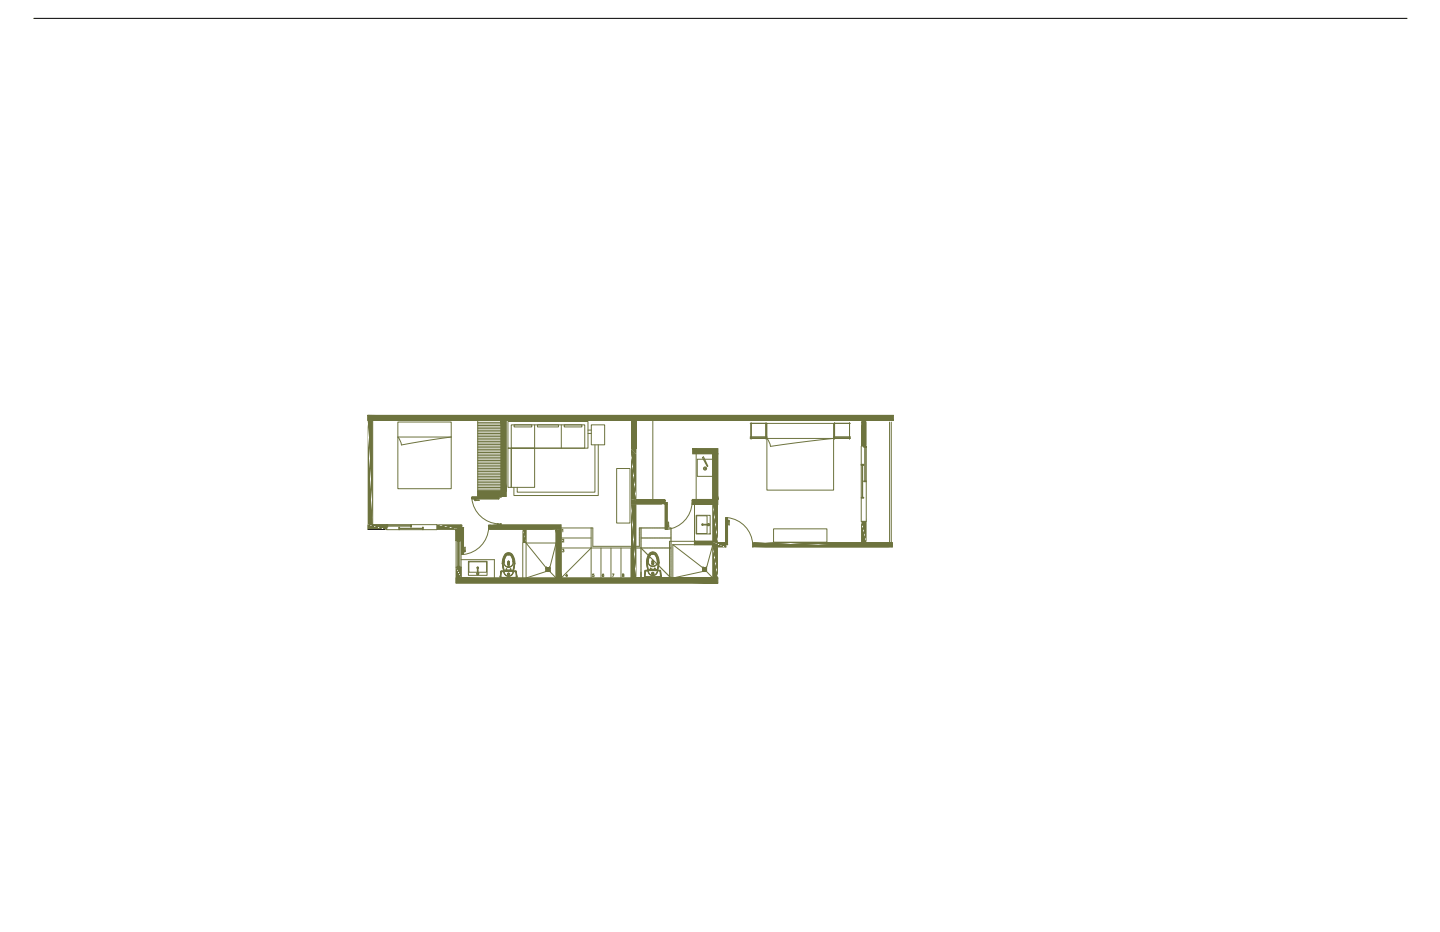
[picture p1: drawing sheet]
<svg xmlns="http://www.w3.org/2000/svg" width="432mm" height="279mm" viewBox="0 0 432 279" stroke-linecap="round" stroke-linejoin="round" font-family="sans-serif">
<!-- layer: Layer 1 -->
<path d="M110.3 124.5l157.6 1.5v-1.5zM110.3 124.5l157.6 1.5h-157.6z" fill="#6d733e"/>
<path d="M110.3 124.5h157.6v1.5zM110.3 124.5l157.6 1.5h-157.6z" fill="none" stroke="#6d733e" stroke-width=".3"/>
<g fill="#6d733e">
<path d="M258.3 126.5l1.5 7.3v-7.3zM258.3 126.5l1.5 7.3h-1.5z"/>
<path d="M258.3 126.5l1.5 7.3v-7.3zM258.3 126.5l1.5 7.3h-1.5z"/>
<path d="M150.2 126l1.6 21.3v-21.3zM150.2 126l1.6 21.3h-1.6z"/>
</g>
<path d="M150.2 126h1.6v21.3zM150.2 126l1.6 21.3h-1.6z" fill="none" stroke="#6d733e" stroke-width=".3"/>
<path d="M143.3 147.3l8.5 1.5v-1.5zM143.3 147.3l8.5 1.5h-8.5z" fill="#6d733e"/>
<path d="M143.3 147.3h8.5v1.5zM143.3 147.3l8.5 1.5h-8.5z" fill="none" stroke="#6d733e" stroke-width=".3"/>
<path d="M110.3 126l1.5 31.3v-31.3zM110.3 126l1.5 31.3h-1.5z" fill="#6d733e"/>
<path d="M110.3 157.3l5.7 1.5v-1.5zM110.3 157.3l5.7 1.5h-5.7z" fill="#000"/>
<g fill="#6d733e">
<path d="M110.3 157.3l5.7 1.5v-1.5zM110.3 157.3l5.7 1.5h-5.7z"/>
<path d="M131 157.3l7.3 1.5v-1.5zM131 157.3l7.3 1.5h-7.3z"/>
<path d="M131 157.3l7.3 1.5v-1.5zM131 157.3l7.3 1.5h-7.3z"/>
</g>
<path d="M110.3 158.8h5.7zM110.3 158.8h5.7z" fill="#000"/>
<path d="M136.8 158.8l1.5 3.2v-3.2zM136.8 158.8l1.5 3.2h-1.5z" fill="#6d733e"/>
<path d="M136.8 158.8h1.5v3.2zM136.8 158.8l1.5 3.2h-1.5z" fill="none" stroke="#6d733e" stroke-width=".35"/>
<path d="M136.8 158.8h1.5v3.2zM136.8 158.8l1.5 3.2h-1.5z" fill="none" stroke="#6d733e" stroke-width=".3"/>
<g fill="#6d733e">
<path d="M156.8 158.8l1 4v-4zM156.8 158.8l1 4h-1z"/>
<path d="M156.8 158.8l1 4v-4zM156.8 158.8l1 4h-1z"/>
</g>
<path d="M207.7 134.5l7.6 1.5v-1.5zM207.7 134.5l7.6 1.5h-7.6z" fill="#000"/>
<path d="M207.7 134.5h7.6v1.5zM207.7 134.5l7.6 1.5h-7.6z" fill="none" stroke="#6d733e" stroke-width=".35"/>
<g fill="#6d733e">
<path d="M207.7 134.5l7.6 1.5v-1.5zM207.7 134.5l7.6 1.5h-7.6z"/>
<path d="M189.2 134.5l1.6 1.5v-1.5zM189.2 134.5l1.6 1.5h-1.6z"/>
<path d="M189.2 134.5l1.6 1.5v-1.5zM189.2 134.5l1.6 1.5h-1.6z"/>
</g>
<path d="M213.7 136l1.6 13.7v-13.7zM213.7 136l1.6 13.7h-1.6z" fill="#000"/>
<path d="M213.7 136h1.6v13.7zM213.7 136l1.6 13.7h-1.6z" fill="none" stroke="#6d733e" stroke-width=".35"/>
<g fill="#6d733e">
<path d="M213.7 136l1.6 13.7v-13.7zM213.7 136l1.6 13.7h-1.6z"/>
<path d="M189.2 136l1.6 13.7v-13.7zM189.2 136l1.6 13.7h-1.6z"/>
<path d="M189.2 136l1.6 13.7v-13.7zM189.2 136l1.6 13.7h-1.6z"/>
<path d="M207.7 149.7l7.6 1.5v-1.5zM207.7 149.7l7.6 1.5h-7.6z"/>
</g>
<path d="M207.7 149.7h7.6v1.5zM207.7 149.7l7.6 1.5h-7.6z" fill="none" stroke="#6d733e" stroke-width=".3"/>
<g fill="#6d733e">
<path d="M189.2 149.7l10 1.5v-1.5zM189.2 149.7l10 1.5h-10z"/>
<path d="M189.2 149.7l10 1.5v-1.5zM189.2 149.7l10 1.5h-10z"/>
<path d="M146.8 157.3l21.5 1.5v-1.5zM146.8 157.3l21.5 1.5h-21.5z"/>
<path d="M146.8 157.3l21.5 1.5v-1.5zM146.8 157.3l21.5 1.5h-21.5z"/>
<path d="M258.3 156.3l1.5 6.2v-6.2zM258.3 156.3l1.5 6.2h-1.5z"/>
<path d="M258.3 156.3l1.5 6.2v-6.2zM258.3 156.3l1.5 6.2h-1.5z"/>
<path d="M213.7 151.2l1.6 11.3v-11.3zM213.7 151.2l1.6 11.3h-1.6z"/>
<path d="M213.7 151.2l1.6 11.3v-11.3zM213.7 151.2l1.6 11.3h-1.6z"/>
<path d="M225.9 162.5l41.8 1.5v-1.5zM225.9 162.5l41.8 1.5h-41.8z"/>
<path d="M225.9 162.5l41.8 1.5v-1.5zM225.9 162.5l41.8 1.5h-41.8z"/>
<path d="M213.7 162.5l3.7 1.5v-1.5zM213.7 162.5l3.7 1.5h-3.7z"/>
<path d="M213.7 162.5l3.7 1.5v-1.5zM213.7 162.5l3.7 1.5h-3.7z"/>
<path d="M213.7 164l1.6 9.3v-9.3zM213.7 164l1.6 9.3h-1.6z"/>
<path d="M213.7 164l1.6 9.3v-9.3zM213.7 164l1.6 9.3h-1.6z"/>
<path d="M189.2 151.2l1.6 22.1v-22.1zM189.2 151.2l1.6 22.1h-1.6z"/>
<path d="M189.2 151.2l1.6 22.1v-22.1zM189.2 151.2l1.6 22.1h-1.6z"/>
</g>
<path d="M189.2 173.3h26.1zM189.2 173.3h26.1z" fill="#000"/>
<path d="M189.2 173.3h26.1z" fill="none" stroke="#6d733e" stroke-width=".35"/>
<path d="M189.2 173.3h26.1z" fill="none" stroke="#6d733e" stroke-width=".3"/>
<path d="M166.8 158.8l1.5 14.5v-14.5zM166.8 158.8l1.5 14.5h-1.5z" fill="#6d733e"/>
<path d="M166.8 158.8h1.5v14.5zM166.8 158.8l1.5 14.5h-1.5z" fill="none" stroke="#6d733e" stroke-width=".3"/>
<g fill="#6d733e">
<path d="M136.8 170l1.5 3.3v-3.3zM136.8 170l1.5 3.3h-1.5z"/>
<path d="M136.8 170l1.5 3.3v-3.3zM136.8 170l1.5 3.3h-1.5z"/>
<path d="M136.8 173.3l78.5 1.5v-1.5zM136.8 173.3l78.5 1.5h-78.5z"/>
</g>
<path d="M110.3 124.5h157.6M150.2 126h-38.4v31.3M151.8 126h106.5M136.8 158.8v3.2M138.3 157.3v4.7M136.8 170v4.8M136.8 173.3h78.5v1.5zM136.8 173.3l78.5 1.5h-78.5zM138.3 170v3.3M190.8 173.3h22.9" fill="none" stroke="#6d733e" stroke-width=".3"/>
<path d="M146.8 157.3h21.5l-1.5 1.5h-20z" fill="#6d733e"/>
<path d="M213.7 136v13.7M111.8 157.3h4.2v1.5M116 157.3h.3M138.3 157.3h-7.3v1.5h5.8M166.8 158.8v14.5h-28.5M168.3 157.3v16h20.9" fill="none" stroke="#6d733e" stroke-width=".3"/>
<path d="M208.3 162.3l5.4 1v-1zM208.3 162.3l5.4 1h-5.4z" fill="#000"/>
<path d="M208.3 162.3h5.4v1zM208.3 162.3l5.4 1h-5.4z" fill="none" stroke="#6d733e" stroke-width=".35"/>
<path d="M208.3 162.3l5.4 1v-1zM208.3 162.3l5.4 1h-5.4z" fill="#6d733e"/>
<path d="M213.7 151.2v22.1M215.3 164v10.8" fill="none" stroke="#6d733e" stroke-width=".3"/>
<g fill="#6d733e">
<path d="M207.7 134.5h7.6v28l-1.6-26.5h-6z"/>
<path d="M190.8 134.5v1.5z"/>
</g>
<path d="M189.2 134.5v38.8M190.8 136v13.7M190.8 151.2v22.1" fill="none" stroke="#6d733e" stroke-width=".3"/>
<path d="M190.8 149.7h8.4v1.5h-8.4z" fill="#6d733e"/>
<path d="M150.2 126v21.3M151.8 126v22.8M213.7 149.7h-6v1.5h6M215.3 164h2.1" fill="none" stroke="#6d733e" stroke-width=".3"/>
<path d="M225.9 164.1l33.9-1.5h7.9v1.5z" fill="#6d733e"/>
<path d="M215.3 162.5h2.1M225.9 162.5h32.4" fill="none" stroke="#6d733e" stroke-width=".3"/>
<path d="M258.3 124.8l1.5 .5v8.5h-1.5z" fill="#6d733e"/>
<g fill="none" stroke="#6d733e" stroke-width=".3">
<path d="M119.3 131h16l-14.9 2.4-.5-1.5zM119.3 126.5h16v20h-16zM143.3 126v21.3M143.3 131.4h6.9M143.3 139.9h6.9M143.3 139.5h6.9M143.3 139h6.9M143.3 138.5h6.9M143.3 138h6.9M143.3 137.6h6.9M143.3 137.1h6.9M143.3 136.6h6.9"/>
<path d="M143.3 136.1h6.9M143.3 135.7h6.9M143.3 135.2h6.9M143.3 134.7h6.9M143.3 134.2h6.9M143.3 133.8h6.9M143.3 133.3h6.9M143.3 132.8h6.9M143.3 132.3h6.9M143.3 131.9h6.9M143.3 130.9h6.9M143.3 130.4h6.9"/>
<path d="M143.3 129.9h6.9M143.3 129.5h6.9M143.3 129h6.9M143.3 128.5h6.9M143.3 128h6.9M143.3 127.6h6.9M143.3 127.1h6.9M143.3 126.6h6.9M152.3 126.4h24v8h-24zM152.3 134.4h1v11.7h-1zM153.3 134.4h7v11.7h-7zM153.3 127.4h22v7h-22z"/>
<path d="M154.2 127.4h5.3v.6h-5.3zM161.2 127.4h6.3v.6h-6.3zM169.2 127.4h5.3v.6h-5.3zM176.3 129.9h1M176.3 128.9h1M177.3 127.4h4v6h-4zM178.4 133.4v14.1h-23.3v-1.4M179.4 133.4v15.2h-25.3v-2.5M195.8 126v23.8M208.8 136v13.8M225 131.4h30M225 131.3h5"/>
<path d="M225 131.1h5M225 131h5M225 126.9h5M225.2 126.9h4.5v4.5h-4.5zM225.2 126.7v5M229.7 126.7v5M230 131.4l.6 .9 .4 1.5 19-2.4M230 126.9h20v20h-20zM250 131.3h5M250 131.1h5M250 131h5M250 126.9h5"/>
<path d="M250.2 126.9h4.5v4.5h-4.5zM250.2 126.7v5M254.7 126.7v5M258.3 139.2h.7v.3h-.7zM258.6 139.5v9.6M258.7 139.5v9.6M259 133.8h.8v.2h-.8zM259.3 134v10.2M259.4 134v10.2M259.8 133.8v28.7M266.7 126.5v36M267.3 126.5v36"/>
<path d="M116 158.8h15M116 157.3h15M116 157.3h.3v.7h-.3zM116.3 157.7h6.8M116.3 157.6h6.8M119.6 158h.2v.8h-.2zM119.8 158.5h6.9M119.8 158.4h6.9M123.1 157.3h.3v.7h-.3zM126.7 158h.2v.8h-.2zM138.4 157.4h.1v1.3l-.2-.2zM138.5 158.2h.1"/>
<path d="M138.6 158.2h.3zM138.6 158.7h.3M138.6 158.2l.3 .5M138.6 158.7h.1M138.7 158.7h.2M138.9 158.2l-.3 .5M139 158.3v7.9zM139 158.2h.1M141.5 149.5a8.5 8.5 0 0 0 8.1 7.6M141.5 149.1l.1 .3zM141.5 149h8zM141.5 149v.5h8h-8"/>
<path d="M141.5 149h8.1l-8.1 .1 .6 .3M142.1 149.3h.1M142.1 149.2v.1M142.1 149.1v.1M142.1 149.1l-.6 .3 8.1 .1h-8.1M142.1 149.1v.3M142.1 149.6h.7M142.3 149.9l1.4 .1-1.2 .1zM142.4 149.7v.2M142.6 149.7v.2M143.3 147.1h6.9M143.3 146.6h6.9"/>
<path d="M143.3 146.1h6.9M143.3 145.7h6.9M143.3 145.2h6.9M143.3 144.7h6.9M143.3 144.2h6.9M143.3 143.8h6.9M143.3 143.3h6.9M143.3 142.8h6.9M143.3 142.3h6.9M143.3 141.9h6.9M143.3 141.4h6.9M143.3 140.9h6.9"/>
<path d="M143.3 140.4h6.9M146.5 157.4l.3 .1-.1 1.2zM146.5 158.2a8.5 8.5 0 0 1-7.5 8M149 149.1v.3M149 149.1l.5 .3M149 149.1v.2M149 149.3v.1M149 149.4h.1M149.1 148.9l1.1-.1 .1 .3zM149.1 157.1l1.2-.1v.2l-1.1 .1zM149.5 149.1l.1 .3zM149.5 149.1l-.5 .3"/>
<path d="M149.6 149.5h-.1M149.6 149h-.1M149.6 149.5v.1M150.2 147.3h-6.9v1.5h8.5M157.8 158.8v14.5l6-2M184.9 140.5h4v16.3h-4zM199.3 149.9h.2v1.3l-.3-.2zM199.5 150.7h.1M199.5 150.7v8zM199.5 158.7h.5M199.6 151.2h.3M199.6 158.1h.3"/>
<path d="M199.6 150.6l.3 .1zM199.6 158.7h.3zM199.6 158.2l.3 .5 .1-8.1v8.1M199.6 150.7l.3 .5M199.9 158.2l-.3 .5-.1-8.1v8.1M199.9 150.7l-.3 .5M199.9 158.1l-.3 .1M200 150.7h.1M200 157.4l.1 .7zM200 150.6v.1M200.1 157.9h.2M200.1 157.7h.2"/>
<path d="M200.3 156.5h.2l-.1 1.4zM207.5 149.9l.2 .1v1.2zM207.5 150.7a8.5 8.5 0 0 1-7.5 8M232 158.5h16v4h-16zM258.3 149.1h.7v.2h-.7zM259 144.2h.8v.2h-.8zM259.8 156.3h-1.5v6.2M136.8 162v8M138.3 162v8M138.3 167.8h9.9v5.5M138.6 166.2h.3zM138.6 165.7l.3 .5 .1-8v8"/>
<path d="M138.6 165.6h.3M138.6 165.6v.1M138.9 165.6l-.3 .1M138.9 165.7l-.3 .5-.1-8v8h.5M138.9 165.7h.1M139 164.9l.1 .7zM139.1 165.4h.2l.2-1.4 .1 1.3-.3 .1M139.1 165.2h.2M140.5 168.3h5.6v4.2h-5.6zM143.1 171.7l-.2 .3 .4 .3 .3-.3-.2-.3M143.1 171.5h-2.5v-3.1h5.3v3.1h-2.5M143.1 171.8v-1.1h.3v1.1"/>
<path d="M143.5 171.6v.6zM150 172.9l.3 .4M150 173h.1M150 173l.3 .2M150.2 171.5h.1M150.3 173.2h4.4M150.3 173.3h.1M150.3 173.3h4.4M150.4 171.2l-.2 .3M150.4 171.3l-.2 .2-.2 1.5M150.4 171.3l3.6-.1 .8 .3M150.6 168.8l.5 2.4z"/>
<path d="M150.7 169a2.77 2.77 0 0 1 1.8-3.3 2.01 2.01 0 0 1 1.8 2.1l.1 1.2M150.8 168.8l.3 2.2M150.8 168.8a2.46 2.46 0 0 1 1.7-3 1.87 1.87 0 0 1 1.7 2v1M150.8 168.8h.1M151.1 171.4h-.7l-.2 1.6M151.1 171.4l1.1-.2 1.8 .2M151.1 171.4a1.44 1.44 0 0 0 1.4 1.4 1.44 1.44 0 0 0 1.4-1.4M151.1 171l.1 .1M151.1 168.5a1.4 1.4 0 0 0 1.3 1.5M151.1 168.5h.1M151.1 168.4v.1M151.1 168.4h.1"/>
<path d="M151.1 171.3a1.35 1.35 0 0 0 1.4 1.4 1.35 1.35 0 0 0 1.3-1.4M151.2 171.3h2.6M151.2 171.1v.1M151.3 171.2h2.4h-2.4M151.8 166.4a1.16 1.16 0 0 1 1.2-.2 1.16 1.16 0 0 1 .7 1.1 1.7 1.7 0 0 1 .2 1.9 1.7 1.7 0 0 1-1.7 .8 1.87 1.87 0 0 1-.8-3zM151.9 166.5l-.5 .9-.3 1M151.9 166.5l.5-.1 .7 .1M152 169.9l.4 .1M152.2 171.1h.6M152.2 169.2h.1M152.2 169.2l.3 .2M152.3 172.2l.2-.3 .2 .3"/>
<path d="M152.3 172.2l.2 .2 .2-.2M152.3 172.2h.4M152.3 168.5l-.1 .8 .3 .1M152.3 168.5h.1M152.4 166.2a1.9 1.9 0 0 0-1.3 2.2M152.4 169.4h.1M152.4 170h.2M152.4 166.2h.2a1.59 1.59 0 0 1 1.2 1.8l.1 .4M152.4 166.2h.1M152.5 169.4h.1M152.5 169.4v-.6v.6M152.5 168.4h.1"/>
<path d="M152.5 168.4l-.2 .1M152.5 168.5l-.2 .7 .2 .2M152.5 168.5l.2 .7-.2 .2M152.5 168.6h.1M152.5 168.4l.2 .1M152.6 169.4h-.1M152.7 168.5l.1 .7M152.7 168.5l-.4-.1-.1 .8M152.7 168.5h.1M152.7 168.5l.1 .8-.3 .1M152.7 169.2h.1M152.8 169.2l-.3 .2"/>
<path d="M152.8 169.2h.1M153 169.9l-.4 .1M153.1 166.5l.5 .8 .3 1.1M153.8 171.1v.1M153.8 171.1l.1 .1M153.8 171v.1M153.8 171l-1.6-.2-1 .2v.1M153.8 171a4.6 4.6 0 0 0-.6-4.9 1.45 1.45 0 0 0-2.2 1.3l-.1 1.4 .2 2.2M153.8 171h.1M153.8 171.3a1.35 1.35 0 0 1-1.3 1.4 1.35 1.35 0 0 1-1.3-1.4M153.9 168.4a1.41 1.41 0 0 1-1.3 1.6M153.9 168.4h.1"/>
<path d="M153.9 168.4v.1M153.9 168.5h.1M153.9 171v.2M153.9 171.4h.7l.2 1.7-4.6-.1M154.2 168.8l-.3 2.2M154.2 168.8h.1M154.4 168.8l-.5 2.4zM154.7 173.3h.1M154.8 171.5l.2 1.5-.3 .2M154.8 171.5l.2 1.5M154.8 171.5h.1M155 173l-.3 .3"/>
<path d="M155 173h.1M156.8 162.8v10.5M163.8 171.3h.1M163.8 171.3h1M163.8 171.3v-1v1M163.8 170.2l-6-7.4h9l-1.9 7.4M163.8 170.3h.1M163.8 170.2h1zM163.8 170.3v1M163.8 171.2l.1 .1M163.8 171.2h.1M163.8 170.3h1"/>
<path d="M163.8 170.3v.1M163.9 171.3h-.1M163.9 170.3h-.1M163.9 170.6v.3zM163.9 170.3l-.1 .1M164 170.8l.1 .1M164 171.1h.2M164 170.9h.1M164 170.5h.1M164 170.6v.3M164 171v.1M164 171h.1"/>
<path d="M164 170.6h.1M164.1 170.6l-.1 .1M164.1 170.5l-.1 .1M164.1 170.6v.3M164.1 170.5h.1M164.1 171l.1 .2M164.1 171l.1 .1M164.1 171h.1M164.2 170.5h-.2M164.2 170.5h-.1M164.2 171v.2M164.2 170.5h.1"/>
<path d="M164.3 170.4v.1M164.3 170.5h-.1M164.3 171v.2M164.3 170.6v.3M164.3 170.4l-.1 .1M164.3 171l.1 .2M164.3 170.5h.1M164.4 170.4v.1M164.4 171l-.1 .2M164.4 170.6v.3M164.4 170.5h.1M164.4 170.4l-.1 .1"/>
<path d="M164.4 171.1h-.2M164.5 170.5v.1M164.5 170.5h.1M164.5 171h.1M164.5 170.5v-.1v.1M164.5 171.1h.1M164.5 170.6v.3M164.6 170.7v.2M164.6 170.6v.3M164.6 170.5h.1M164.6 171v.1M164.6 171h-.1"/>
<path d="M164.7 170.9h.1M164.7 170.7v.2M164.7 170.7h.1M164.7 170.3v.1M164.8 171.3h.1M164.8 171.2h.1M164.8 171.2v.1M164.8 170.3h.1M164.8 170.3l-.1 .1M164.8 170.2l.1 .1M164.8 170.2h.1M164.8 170.3v1"/>
<path d="M164.9 171.3h-.1M164.9 171.3l1.9 2M164.9 170.3v1zM164.9 171.3h.1"/>
<circle cx="138.5" cy="158.2" r=".03"/>
<circle cx="139" cy="158.2" r=".03"/>
<circle cx="149.6" cy="149" r=".03"/>
<circle cx="149.6" cy="149.5" r=".03"/>
<circle cx="199.5" cy="150.7" r=".03"/>
<circle cx="200" cy="150.7" r=".03"/>
<circle cx="143.2" cy="170.2" r=".24"/>
<circle cx="143.2" cy="172" r=".24"/>
<circle cx="143.2" cy="170.2" r=".19"/>
<circle cx="151.9" cy="170.6" r=".1"/>
<circle cx="152.5" cy="172.1" r=".25"/>
<circle cx="152.5" cy="172.1" r=".34"/>
<circle cx="153.1" cy="170.6" r=".1"/>
<circle cx="153.1" cy="170.6" r=".07"/>
<circle cx="163.9" cy="170.3" r=".06"/>
<circle cx="163.9" cy="171.2" r=".06"/>
<circle cx="164.8" cy="171.2" r=".06"/>
<circle cx="164.8" cy="170.3" r=".06"/>
</g>
<path d="M156.8 158.8l1 4h-1z" fill="#6d733e"/>
<g fill="none" stroke="#6d733e" stroke-width=".3">
<path d="M160.3 127.4v7M168.3 127.4v7M258.3 133.8v22.5M168.3 158.3h9.5v5.5h11.4M168.6 158.8l.2-.1v.8M177.3 158.3v15M192.2 158.3v15M208.3 151.2v12.1M208.8 154.5h4.2v5.6h-4.2zM212 157.2v-2.6h-3.1v5.3h3.1v-2.5M212.1 157.5l.5 .1zM212.2 157.4l.1 .1"/>
<path d="M212.2 157.2l.3-.2 .3 .2-.1 .3h-.4M212.3 157.2h-1.1v.2h1.1M136.8 162h1.5M137.1 162h.8v.3h-.8zM137.1 169.8h.8v.2h-.8zM137.1 162l.8 .3v7.5l-.8 .2M137.5 162.3v7.5M137.9 162l-.8 .3v7.5l.8 .2M138.3 173.3v-3.3h-1.5v4.8h78.5M168.3 164.3h20.9v9M168.3 161.3h9M168.6 161.9l.3-.2 .2 .2-.5 .6h.5"/>
<path d="M168.7 164.7h.4l-.3 .3a.27 .27 0 0 1 .2 .4 .27 .27 0 0 1-.4-.1M170.2 172.6h-.6l.4-.5v.8M177.3 164.3l-9 9M178.1 172.1h-.4v.3a.28 .28 0 0 1 .4 0 .28 .28 0 0 1 0 .5 .28 .28 0 0 1-.5-.2M180.2 164.3v9M181 172.2v-.1a.35 .35 0 0 0-.5 .4 .35 .35 0 0 0 .5 .3 .25 .25 0 0 0-.1-.4 .25 .25 0 0 0-.3 .2M183.2 164.3v9M183.6 172.1h.5l-.4 .8M186.2 164.3v9M186.7 172.1v.3l.4 .2-.1 .2h-.4v-.3l.5-.2zM190.8 164.3h10.4M190.8 163.8h.9v-5.5h9.5v15l-.2-.2"/>
<path d="M192.2 164.3l.1 .1M192.2 161.3h9M192.4 164.4v.1M192.5 164.6h.1M192.6 164.7l.1 .1M192.8 164.8v.1M192.9 165l.1 .1M193 165.1l.1 .1M193.2 165.2v.1M193.2 172.7h.1M193.3 172.7l.2 .4M193.3 165.4h.1"/>
<path d="M193.4 171.3h.1M193.4 171.3l-.1 1.4M193.4 165.5l.1 .1M193.4 172.8h4.7M193.5 173.1h.1M193.5 173.1h4.5M193.5 165.6l.1 .1M193.7 171l2.9-.1a1.15 1.15 0 0 1 1.4 .4M193.7 165.8h.1M193.7 171h4.1M193.7 171l-.3 .2M193.7 171l-.2 .3"/>
<path d="M193.8 165.9l.1 .1M193.9 168.6l.4 2.4zM193.9 168.8a2.76 2.76 0 0 1 1.9-3.3 2.16 2.16 0 0 1 1.8 2.4v.9M193.9 166l.1 .1M194 168.6a2.48 2.48 0 0 1 1.8-3 2.04 2.04 0 0 1 1.7 2.3v.7M194 168.6h.1M194 168.6l.3 2.2M194.1 166.2h.1M194.2 166.3l.1 .1M194.3 171.1l-.7 .1-.2 1.6M194.3 171.1a1.44 1.44 0 0 0 1.5 1.5 1.44 1.44 0 0 0 1.4-1.5M194.3 170.8l.2 .1"/>
<path d="M194.3 166.4l.1 .1M194.4 168.1v.2M194.4 168.2a2.06 2.06 0 0 1 1.1-2 1.24 1.24 0 0 1 1.5 1.3l.1 .7M194.4 168.3h.1M194.4 168.1v-.3a1.55 1.55 0 0 1 1.3-1.8h.1a1.57 1.57 0 0 1 1.2 1.8l.1 .3M194.4 171.1h2.7M194.4 168.1h.1M194.4 171.1a1.38 1.38 0 0 0 1.4 1.4 1.38 1.38 0 0 0 1.4-1.4M194.4 171.1a1.35 1.35 0 0 0 1.4 1.4 1.35 1.35 0 0 0 1.3-1.4M194.4 170.7l.1 .2M194.4 170.8a4.6 4.6 0 0 1 .7-4.9 1.44 1.44 0 0 1 2.1 1.3l.2 1.1-.3 2.5M194.4 170.8h-.1"/>
<path d="M194.4 170.7h2.7M194.5 170.9h.1M194.5 166.6h.1M194.6 170.9h2.3h-2.3M194.6 166.7l.1 .1M194.7 166.8l.1 .1M194.9 166.9l.1 .1M195 167.1l.2 .2M195 166.2a1.25 1.25 0 0 1 1.4-.1 1.25 1.25 0 0 1 .6 1.2 1.56 1.56 0 0 1-.3 2.3 1.56 1.56 0 0 1-2.2-.5l-.1-1.5zM195.2 169.7h1.1M195.3 167.3l.1 .1M195.4 167.5l.1 .1"/>
<path d="M195.5 170.9h.5M195.5 169h.1M195.5 169l.2 .2M195.5 172l.3-.4 .2 .4M195.5 172h.5M195.5 172l.2 .1 .3-.1M195.5 168.3v.8l.2 .1M195.5 167.6l.1 .1M195.5 168.3h.1M195.6 169.2h.1M195.7 167.7l.1 .1M195.7 169.2l-.2-.2 .1-.6 .2-.1 .2 .7-.2 .2"/>
<path d="M195.7 169.2h.1M195.7 169.2v-.6l.1 .6M195.7 168.2l-.2 .1M195.7 168.2h.1M195.7 168.2l-.1 .1-.1 .7M195.8 168.3h.1M195.8 168.2l.1 .1M195.8 168.2h.1M195.8 168.2l.2 .1M195.8 167.9l.1 .1M195.9 169.2h-.1M195.9 168.3l.1 .7"/>
<path d="M195.9 168l.1 .1M196 168.3v.8l-.2 .1M196 169h.1M196 169l-.2 .2M196.1 168.1l.1 .1M196.2 168.3l.1 .1M196.3 168.4l.1 .1M196.5 168.5l.1 .1M196.6 168.7l.1 .1M196.7 168.8l.1 .1M196.9 168.9l.1 .1M197 169.1l.1 .1"/>
<path d="M197 170.9h.1M197 170.9l.1 .1M197.1 170.7l-.1 .2M197.1 170.8h.1M197.1 171.1h.1M197.1 168.1a1.38 1.38 0 0 1-1.3 1.7 1.38 1.38 0 0 1-1.4-1.5M197.1 168.1v.1M197.1 168.3h.1M197.1 169.2l.1 .1M197.2 170.8l-.1 .2M197.2 171.1l.6 .1M197.2 171.1l-1.7-.1-1.2 .1"/>
<path d="M197.3 169.3l.1 .1M197.4 169.5l.1 .1M197.5 168.6l-.3 2.2M197.5 168.6h.1M197.5 169.6l.1 .1M197.6 168.6l-.4 2.4zM197.7 169.7v.1M197.8 169.9l.1 .1M197.8 171.2l.3 1.6M197.9 170l.1 .1M198 173.1h.1M198.1 170.1v.1"/>
<path d="M198.1 171.3v1.7h-4.6l-.2-.3M198.1 171.3h.1M198.2 170.3l.1 .1M198.3 172.7l-.3 .4M198.3 172.7h.1M198.3 170.4l.1 .1M198.5 170.5v.1M198.6 170.7h.1M198.7 170.8l.1 .1M198.8 170.9l.1 .1M199 171.1h.1M199.1 171.2l.1 .1"/>
<path d="M199.2 171.3l.1 .1M199.4 171.5h.1M199.5 171.6l.1 .1M199.7 171.7v.1M199.8 171.9h.1M199.9 172l.1 .1M200 172.1l.1 .1M200.2 172.2l.1 .1M200.3 172.4l.1 .1M200.4 172.5l.1 .1M200.6 172.6l.1 .1M200.7 172.8l.1 .1"/>
<path d="M200.8 172.9l.1 .1M201.8 163.3v10l9-2M201.8 163.3l9 6.9M201.8 163.3h11.9l-1.8 6.9M210.8 171.3h.1M210.8 171.3h1M210.8 170.3h.1M210.8 170.3v1M210.8 171.3v-1v1M210.8 170.2v.1M210.8 170.2h1zM210.8 171.2l.1 .1"/>
<path d="M210.8 171.2h.1M210.8 170.3h1M210.8 170.3v.1M210.9 170.3h.1M210.9 171.2v.1M210.9 170.3h-.1M210.9 170.6v.3zM210.9 170.3l-.1 .1M211 170.8l.1 .1M211 171.1h.2M211 170.9h.1M211 170.5h.1"/>
<path d="M211 170.6v.3M211 171v.1M211 171h.1M211 170.6h.1M211.1 170.6l-.1 .1M211.1 170.5l-.1 .1M211.1 170.6v.3M211.1 170.5h.1M211.1 171l.1 .2M211.1 171l.1 .1M211.1 171h.1M211.2 170.5h-.2"/>
<path d="M211.2 170.5h-.1M211.2 171v.2M211.2 171.1h.1M211.2 170.5h.1M211.2 170.4v.1M211.2 170.4h.1M211.3 170.5h-.1M211.3 170.4h-.1M211.3 171v.2M211.3 170.6v.3M211.3 171l.1 .2M211.3 170.4l.1 .1"/>
<path d="M211.4 170.5h.1M211.4 170.4v.1M211.4 170.6l-.1 .3M211.4 171.1h-.1M211.5 170.5v.1M211.5 170.5h.1M211.5 171h.1M211.5 170.5v-.1v.1M211.5 171.1h.1M211.5 170.6v.3M211.6 170.7v.2M211.6 170.6v.3"/>
<path d="M211.6 171h-.1M211.6 170.5h.1M211.6 171v.1M211.7 170.9h.1M211.7 170.7v.2M211.7 170.7h.1M211.8 171.2h.1M211.8 171.3h.1M211.8 171.2v.1M211.8 170.3h.1M211.8 170.3l-.1 .1M211.8 170.2h.1"/>
<path d="M211.8 170.3v1M211.9 171.3h-.1M211.9 171.3l1.8 2M211.9 171.3h.1M211.9 170.3v1zM213.7 162.3h-12.9v11"/>
<circle cx="210.7" cy="157.3" r=".24"/>
<circle cx="210.7" cy="157.3" r=".19"/>
<circle cx="212.5" cy="157.3" r=".24"/>
<circle cx="195.1" cy="170.4" r=".1"/>
<circle cx="195.8" cy="171.9" r=".25"/>
<circle cx="195.8" cy="171.9" r=".34"/>
<circle cx="196.4" cy="170.4" r=".1"/>
<circle cx="196.4" cy="170.4" r=".07"/>
<circle cx="210.9" cy="171.2" r=".06"/>
<circle cx="210.9" cy="170.3" r=".06"/>
<circle cx="211.8" cy="171.2" r=".06"/>
<circle cx="211.8" cy="170.3" r=".06"/>
</g>
<g fill="#6d733e">
<path d="M189.2 126h1.6v8.5h-1.6z"/>
<path d="M189.2 126l1.6 8.5v-8.5zM189.2 126l1.6 8.5h-1.6z"/>
<path d="M189.2 126l1.6 8.5v-8.5zM189.2 126l1.6 8.5h-1.6z"/>
</g>
<g fill="none" stroke="#6d733e" stroke-width=".3">
<path d="M210.6 137.1l.4-.1 1.3 2.7-.2 .2zM210.9 137.7h-1.8v5.1h4.6v-5.1h-2.4M217.7 155.2v8zM217.7 155.2h.5M217.7 155.2v8.1l.1-8.1M217.8 155.8h.3M217.8 155.2l.3 .1zM217.8 155.3l.3 .5M217.8 155.8h.1M218.1 155.2v8.1v-8.1M218.1 155.3l-.3 .5M218.2 155.2l-.1 8z"/>
<path d="M218.2 155.2a8.5 8.5 0 0 1 7.5 8M218.2 155.8v.7M218.3 156.1h.2M218.3 156.3h.2M218.5 156l.2 .1v1.3h-.2zM217.5 162.8l.2 1.2-.3-.1zM217.7 163.2h.1M217.7 163.3h.1M217.8 162.7h.3M217.8 163.2l.3 .1zM217.8 162.7l.3 .5M217.8 162.7h.1"/>
<path d="M217.9 162.7h-.1M218.1 162.7h-.3M218.1 162.7h-.1M218.1 162.7l-.3 .5M218.2 163.2v.1M225.7 162.8l.2 .1-.1 1.1h-.2z"/>
<circle cx="211.4" cy="140.5" r=".47"/>
<circle cx="211.4" cy="140.5" r=".28"/>
<circle cx="217.7" cy="163.2" r=".03"/>
<circle cx="218.2" cy="163.2" r=".03"/>
</g>
<path d="M10.1 5.5h411.8" fill="none" stroke="#000" stroke-width=".3"/>
</svg>
